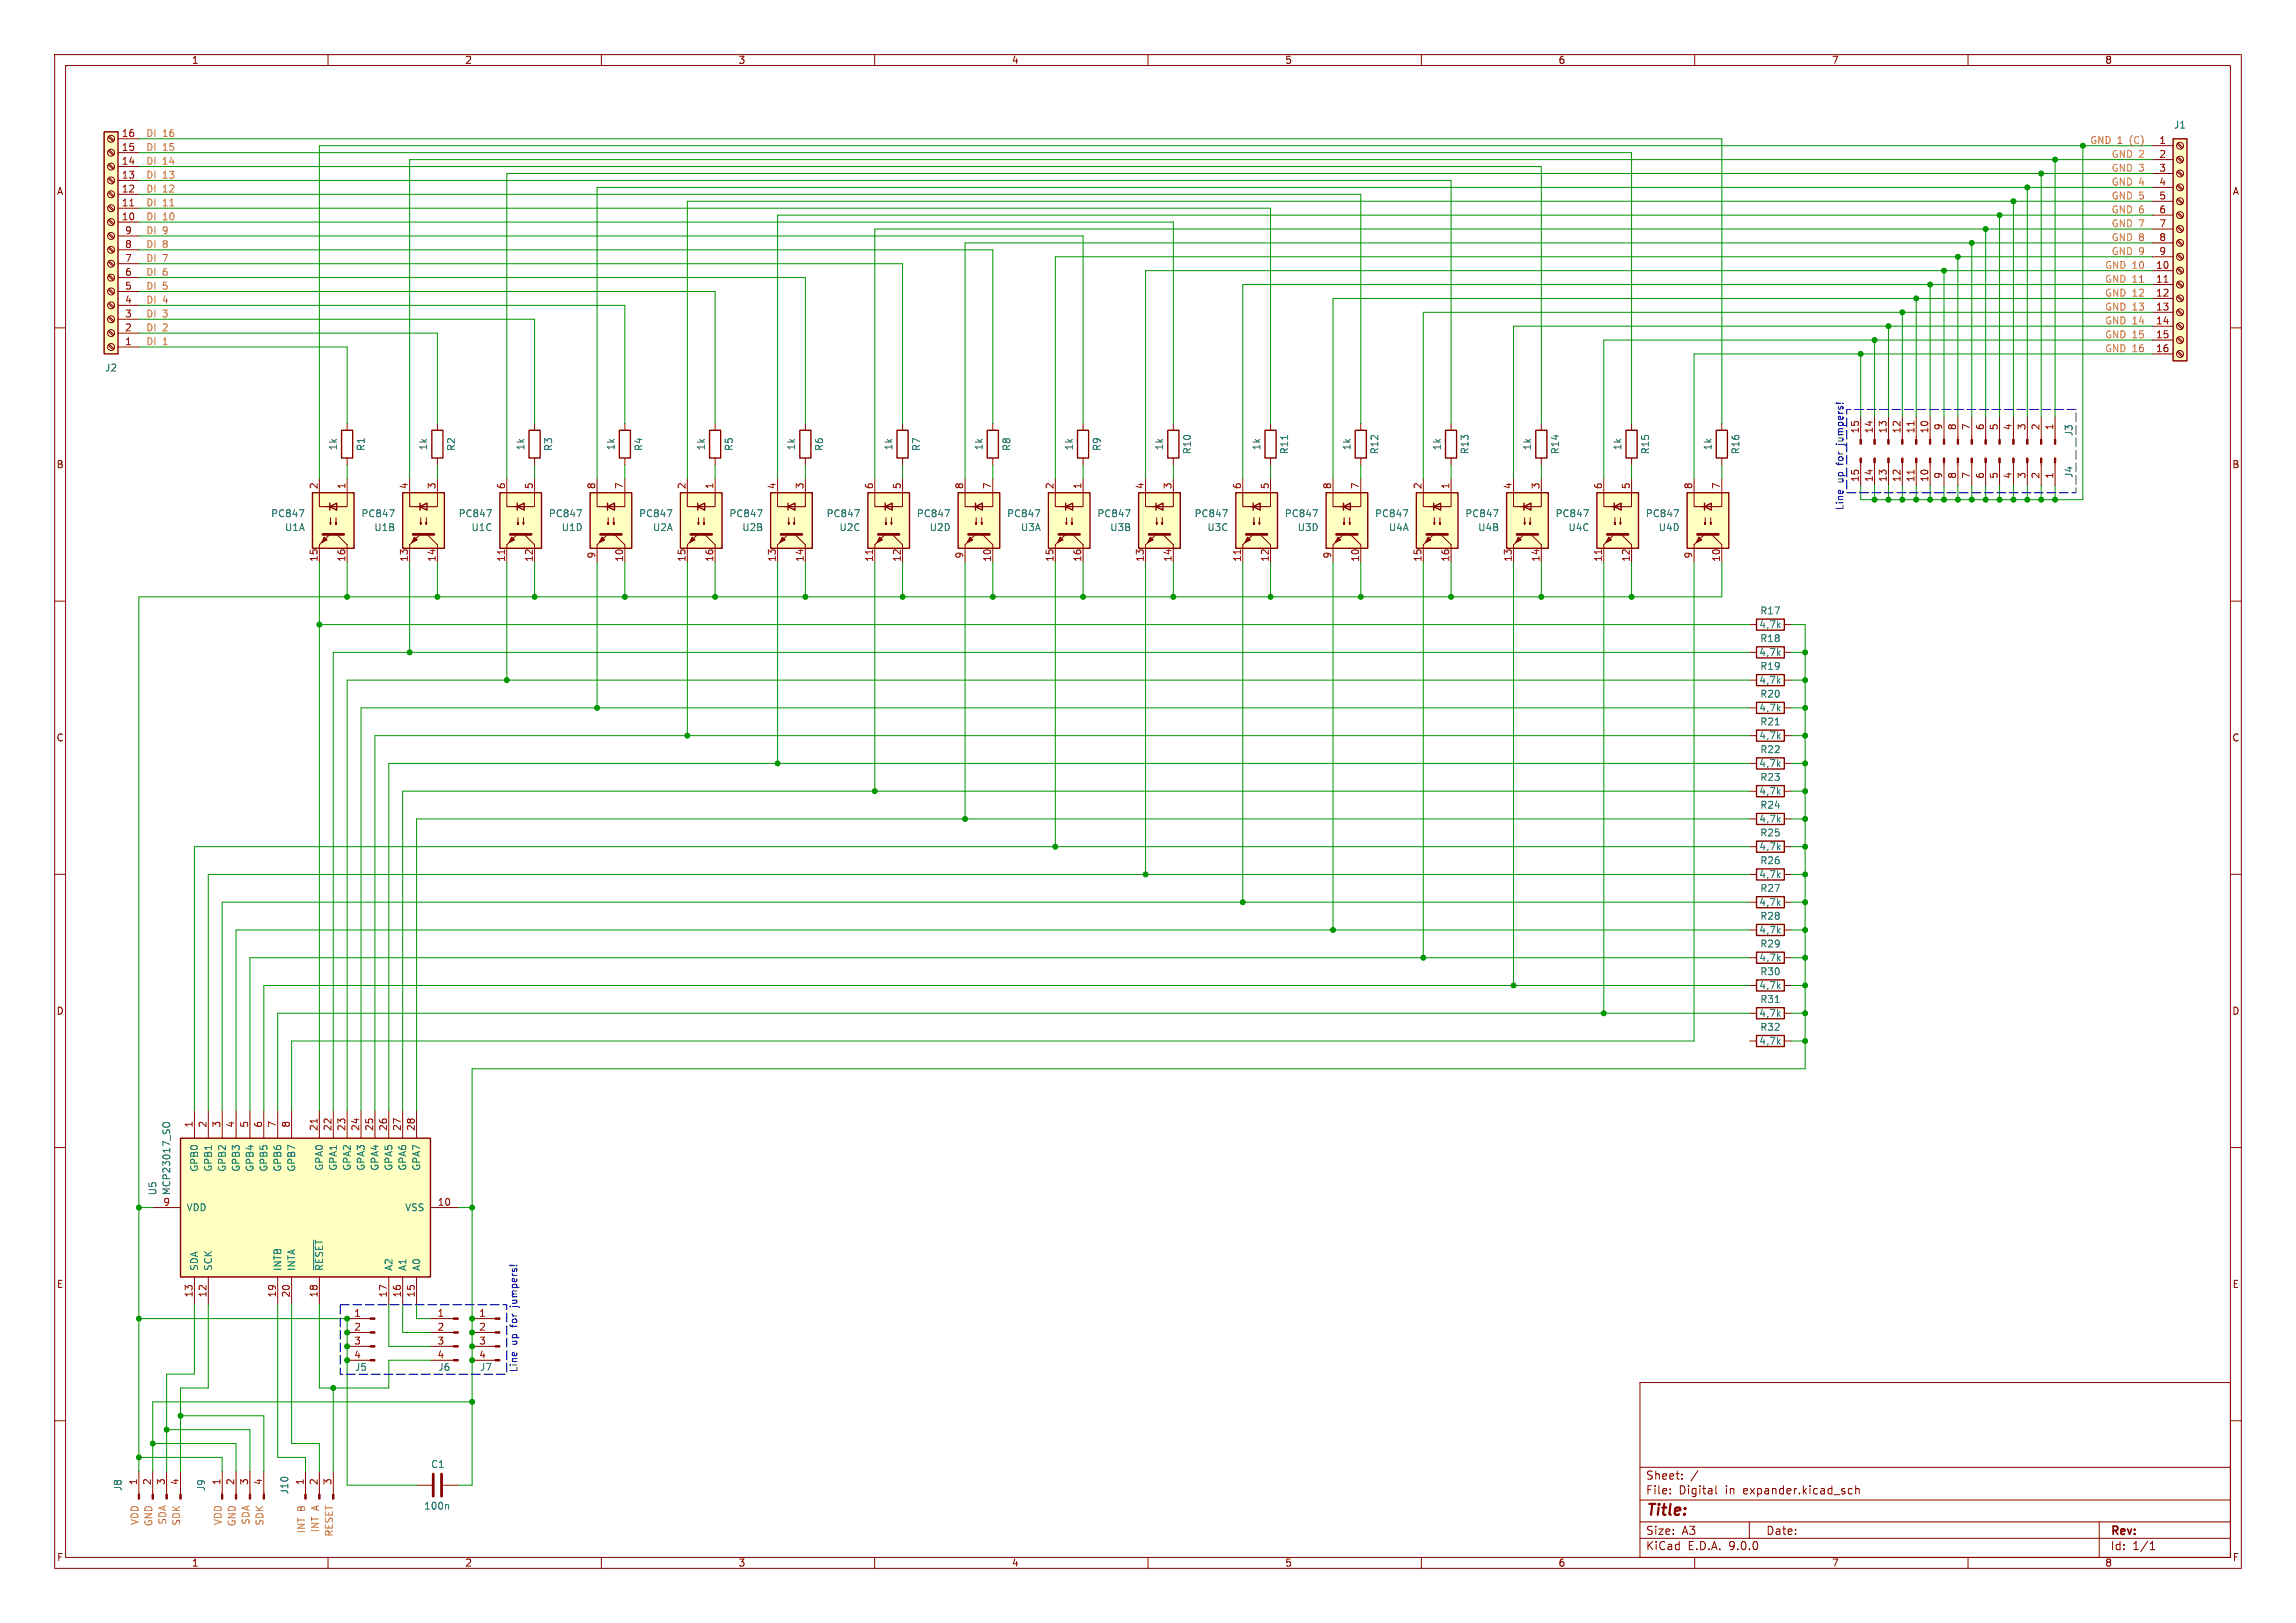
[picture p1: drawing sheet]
<svg xmlns="http://www.w3.org/2000/svg" width="420mm" height="297mm" viewBox="0 0 420 297" stroke-linecap="round" stroke-linejoin="round" font-family="sans-serif">
<defs><g id="words">
<text font-size="2.8" fill="#840000" x="301" y="277.9">Title:</text>
<g font-size="2.1" fill="#840000">
<text x="301" y="273.7">File:</text>
<text x="301" y="271">Sheet:</text>
<text x="307.1" y="273.7">Digital</text>
<text x="315.7" y="273.7">in</text>
<text x="319" y="273.7">expander.kicad_sch</text>
<text x="301" y="281.1">Size:</text>
<text x="307.6" y="281.1">A3</text>
<text x="323" y="281.1">Date:</text>
<text x="386" y="281.3">Rev:</text>
<text x="301" y="283.9">KiCad</text>
<text x="308.7" y="283.9">E.D.A.</text>
<text x="316.3" y="283.9">9.0.0</text>
<text x="386" y="283.9">Id:</text>
<text x="390.1" y="283.9">1/1</text>
</g>
<g font-size="1.8" fill="#840000">
<text x="35" y="11.9">1</text>
<text x="85" y="11.9">2</text>
<text x="135" y="11.9">3</text>
<text x="185" y="11.9">4</text>
<text x="235" y="11.9">5</text>
<text x="285" y="11.9">6</text>
<text x="335" y="11.9">7</text>
<text x="385" y="11.9">8</text>
<text x="10.3" y="35.9">A</text>
<text x="408.3" y="35.9">A</text>
<text x="10.3" y="85.9">B</text>
<text x="408.2" y="85.9">B</text>
<text x="10.3" y="135.9">C</text>
<text x="408.2" y="135.9">C</text>
<text x="10.3" y="185.9">D</text>
<text x="408.2" y="185.9">D</text>
<text x="10.3" y="235.9">E</text>
<text x="408.3" y="235.9">E</text>
<text x="10.3" y="285.9">F</text>
<text x="35" y="286.9">1</text>
<text x="85" y="286.9">2</text>
<text x="135" y="286.9">3</text>
<text x="185" y="286.9">4</text>
<text x="235" y="286.9">5</text>
<text x="285" y="286.9">6</text>
<text x="335" y="286.9">7</text>
<text x="385" y="286.9">8</text>
<text x="408.3" y="285.9">F</text>
</g>
<g font-size="1.8" fill="#006464">
<text x="397.6" y="23.7">J1</text>
<text x="19.1" y="68.2">J2</text>
<text x="61.8" y="82.5" transform="rotate(-90 61.8 82.5)">1k</text>
<text x="66.9" y="82.6" transform="rotate(-90 66.9 82.6)">R1</text>
<text x="78.3" y="82.5" transform="rotate(-90 78.3 82.5)">1k</text>
<text x="83.4" y="82.6" transform="rotate(-90 83.4 82.6)">R2</text>
<text x="96.1" y="82.5" transform="rotate(-90 96.1 82.5)">1k</text>
<text x="101.2" y="82.6" transform="rotate(-90 101.2 82.6)">R3</text>
<text x="112.6" y="82.5" transform="rotate(-90 112.6 82.5)">1k</text>
<text x="117.7" y="82.6" transform="rotate(-90 117.7 82.6)">R4</text>
<text x="129.1" y="82.5" transform="rotate(-90 129.1 82.5)">1k</text>
<text x="134.2" y="82.6" transform="rotate(-90 134.2 82.6)">R5</text>
<text x="145.6" y="82.5" transform="rotate(-90 145.6 82.5)">1k</text>
<text x="150.7" y="82.6" transform="rotate(-90 150.7 82.6)">R6</text>
<text x="163.4" y="82.5" transform="rotate(-90 163.4 82.5)">1k</text>
<text x="168.5" y="82.6" transform="rotate(-90 168.5 82.6)">R7</text>
<text x="179.9" y="82.5" transform="rotate(-90 179.9 82.5)">1k</text>
<text x="185" y="82.6" transform="rotate(-90 185 82.6)">R8</text>
<text x="196.4" y="82.5" transform="rotate(-90 196.4 82.5)">1k</text>
<text x="201.5" y="82.6" transform="rotate(-90 201.5 82.6)">R9</text>
<text x="213" y="82.5" transform="rotate(-90 213 82.5)">1k</text>
<text x="218" y="83.2" transform="rotate(-90 218 83.2)">R10</text>
<text x="230.7" y="82.5" transform="rotate(-90 230.7 82.5)">1k</text>
<text x="235.8" y="83.2" transform="rotate(-90 235.8 83.2)">R11</text>
<text x="247.2" y="82.5" transform="rotate(-90 247.2 82.5)">1k</text>
<text x="252.3" y="83.2" transform="rotate(-90 252.3 83.2)">R12</text>
<text x="263.8" y="82.5" transform="rotate(-90 263.8 82.5)">1k</text>
<text x="268.8" y="83.2" transform="rotate(-90 268.8 83.2)">R13</text>
<text x="280.3" y="82.5" transform="rotate(-90 280.3 82.5)">1k</text>
<text x="285.3" y="83.2" transform="rotate(-90 285.3 83.2)">R14</text>
<text x="296.8" y="82.5" transform="rotate(-90 296.8 82.5)">1k</text>
<text x="301.9" y="83.2" transform="rotate(-90 301.9 83.2)">R15</text>
<text x="313.3" y="82.5" transform="rotate(-90 313.3 82.5)">1k</text>
<text x="318.4" y="83.2" transform="rotate(-90 318.4 83.2)">R16</text>
<text x="379.3" y="79.9" transform="rotate(-90 379.3 79.9)">J3</text>
<text x="379.3" y="87.6" transform="rotate(-90 379.3 87.6)">J4</text>
<text x="49.5" y="94.8">PC847</text>
<text x="66" y="94.8">PC847</text>
<text x="83.8" y="94.8">PC847</text>
<text x="100.3" y="94.8">PC847</text>
<text x="116.8" y="94.8">PC847</text>
<text x="133.3" y="94.8">PC847</text>
<text x="151.1" y="94.8">PC847</text>
<text x="167.6" y="94.8">PC847</text>
<text x="184.1" y="94.8">PC847</text>
<text x="200.6" y="94.8">PC847</text>
<text x="218.4" y="94.8">PC847</text>
<text x="234.9" y="94.8">PC847</text>
<text x="251.4" y="94.8">PC847</text>
<text x="267.9" y="94.8">PC847</text>
<text x="284.4" y="94.8">PC847</text>
<text x="301" y="94.8">PC847</text>
<text x="52" y="97.4">U1A</text>
<text x="68.4" y="97.4">U1B</text>
<text x="86.1" y="97.4">U1C</text>
<text x="102.7" y="97.4">U1D</text>
<text x="119.3" y="97.4">U2A</text>
<text x="135.7" y="97.4">U2B</text>
<text x="153.5" y="97.4">U2C</text>
<text x="170" y="97.4">U2D</text>
<text x="186.7" y="97.4">U3A</text>
<text x="203" y="97.4">U3B</text>
<text x="220.8" y="97.4">U3C</text>
<text x="237.3" y="97.4">U3D</text>
<text x="254" y="97.4">U4A</text>
<text x="270.3" y="97.4">U4B</text>
<text x="286.8" y="97.4">U4C</text>
<text x="303.3" y="97.4">U4D</text>
<text x="321.9" y="112.6">R17</text>
<text x="321.7" y="115.2">4,7k</text>
<text x="321.9" y="117.7">R18</text>
<text x="321.7" y="125.3">4,7k</text>
<text x="321.7" y="120.2">4,7k</text>
<text x="321.9" y="122.8">R19</text>
<text x="321.7" y="130.4">4,7k</text>
<text x="321.9" y="127.9">R20</text>
<text x="321.7" y="135.5">4,7k</text>
<text x="321.9" y="132.9">R21</text>
<text x="321.7" y="140.6">4,7k</text>
<text x="321.9" y="138">R22</text>
<text x="321.9" y="143.1">R23</text>
<text x="321.7" y="145.6">4,7k</text>
<text x="321.9" y="148.2">R24</text>
<text x="321.7" y="155.8">4,7k</text>
<text x="321.7" y="150.7">4,7k</text>
<text x="321.9" y="153.3">R25</text>
<text x="321.7" y="160.9">4,7k</text>
<text x="321.9" y="158.3">R26</text>
<text x="321.7" y="166">4,7k</text>
<text x="321.9" y="163.4">R27</text>
<text x="321.7" y="171">4,7k</text>
<text x="321.9" y="168.5">R28</text>
<text x="321.9" y="173.6">R29</text>
<text x="321.7" y="176.1">4,7k</text>
<text x="321.9" y="178.7">R30</text>
<text x="321.7" y="181.2">4,7k</text>
<text x="321.9" y="183.7">R31</text>
<text x="321.7" y="191.4">4,7k</text>
<text x="321.7" y="186.3">4,7k</text>
<text x="321.9" y="188.8">R32</text>
<text x="36.4" y="214.5" transform="rotate(-90 36.4 214.5)">GPB0</text>
<text x="39" y="214.5" transform="rotate(-90 39 214.5)">GPB1</text>
<text x="41.5" y="214.5" transform="rotate(-90 41.5 214.5)">GPB2</text>
<text x="44" y="214.5" transform="rotate(-90 44 214.5)">GPB3</text>
<text x="46.6" y="214.5" transform="rotate(-90 46.6 214.5)">GPB4</text>
<text x="49.1" y="214.5" transform="rotate(-90 49.1 214.5)">GPB5</text>
<text x="51.7" y="214.5" transform="rotate(-90 51.7 214.5)">GPB6</text>
<text x="54.2" y="214.5" transform="rotate(-90 54.2 214.5)">GPB7</text>
<text x="59.3" y="214.3" transform="rotate(-90 59.3 214.3)">GPA0</text>
<text x="61.8" y="214.3" transform="rotate(-90 61.8 214.3)">GPA1</text>
<text x="64.4" y="214.3" transform="rotate(-90 64.4 214.3)">GPA2</text>
<text x="66.9" y="214.3" transform="rotate(-90 66.9 214.3)">GPA3</text>
<text x="69.4" y="214.3" transform="rotate(-90 69.4 214.3)">GPA4</text>
<text x="72" y="214.3" transform="rotate(-90 72 214.3)">GPA5</text>
<text x="74.5" y="214.3" transform="rotate(-90 74.5 214.3)">GPA6</text>
<text x="77.1" y="214.3" transform="rotate(-90 77.1 214.3)">GPA7</text>
<text x="28.8" y="218.8" transform="rotate(-90 28.8 218.8)">U5</text>
<text x="31.3" y="218.8" transform="rotate(-90 31.3 218.8)">MCP23017_SO</text>
<text x="34" y="221.8">VDD</text>
<text x="74" y="221.8">VSS</text>
<text x="36.4" y="232.7" transform="rotate(-90 36.4 232.7)">SDA</text>
<text x="39" y="232.7" transform="rotate(-90 39 232.7)">SCK</text>
<text x="51.7" y="232.7" transform="rotate(-90 51.7 232.7)">INTB</text>
<text x="54.2" y="232.7" transform="rotate(-90 54.2 232.7)">INTA</text>
<text x="59.3" y="232.7" transform="rotate(-90 59.3 232.7)">~{RESET}</text>
<text x="72" y="232.7" transform="rotate(-90 72 232.7)">A2</text>
<text x="74.5" y="232.7" transform="rotate(-90 74.5 232.7)">A1</text>
<text x="77.1" y="232.7" transform="rotate(-90 77.1 232.7)">A0</text>
<text x="64.8" y="251.1">J5</text>
<text x="80.1" y="251.1">J6</text>
<text x="87.7" y="251.1">J7</text>
<text x="78.7" y="268.8">C1</text>
<text x="22.5" y="273" transform="rotate(-90 22.5 273)">J8</text>
<text x="37.7" y="273" transform="rotate(-90 37.7 273)">J9</text>
<text x="52.9" y="273.6" transform="rotate(-90 52.9 273.6)">J10</text>
<text x="77.5" y="276.5">100n</text>
</g>
<g font-size="1.8" fill="#a90000">
<text x="22.2" y="27.7">15</text>
<text x="22.2" y="25.1">16</text>
<text x="394.9" y="26.4">1</text>
<text x="394.9" y="29">2</text>
<text x="22.2" y="35.3">12</text>
<text x="22.2" y="32.8">13</text>
<text x="22.2" y="30.2">14</text>
<text x="394.9" y="31.5">3</text>
<text x="394.9" y="34">4</text>
<text x="22.2" y="40.4">10</text>
<text x="22.2" y="37.8">11</text>
<text x="394.9" y="36.6">5</text>
<text x="394.9" y="39.1">6</text>
<text x="394.9" y="41.7">7</text>
<text x="22.8" y="45.5">8</text>
<text x="22.8" y="42.9">9</text>
<text x="394.9" y="44.2">8</text>
<text x="394.9" y="46.7">9</text>
<text x="22.8" y="53.1">5</text>
<text x="22.8" y="50.5">6</text>
<text x="22.8" y="48">7</text>
<text x="394.3" y="49.3">10</text>
<text x="394.3" y="51.8">11</text>
<text x="22.8" y="58.2">3</text>
<text x="22.8" y="55.6">4</text>
<text x="394.3" y="54.4">12</text>
<text x="394.3" y="56.9">13</text>
<text x="394.3" y="59.4">14</text>
<text x="22.8" y="63.2">1</text>
<text x="22.8" y="60.7">2</text>
<text x="394.3" y="62">15</text>
<text x="394.3" y="64.5">16</text>
<text x="340.1" y="79.4" transform="rotate(-90 340.1 79.4)">15</text>
<text x="342.6" y="79.4" transform="rotate(-90 342.6 79.4)">14</text>
<text x="345.2" y="79.4" transform="rotate(-90 345.2 79.4)">13</text>
<text x="347.7" y="79.4" transform="rotate(-90 347.7 79.4)">12</text>
<text x="350.3" y="79.4" transform="rotate(-90 350.3 79.4)">11</text>
<text x="352.8" y="79.4" transform="rotate(-90 352.8 79.4)">10</text>
<text x="355.3" y="78.8" transform="rotate(-90 355.3 78.8)">9</text>
<text x="357.9" y="78.8" transform="rotate(-90 357.9 78.8)">8</text>
<text x="360.4" y="78.8" transform="rotate(-90 360.4 78.8)">7</text>
<text x="363" y="78.8" transform="rotate(-90 363 78.8)">6</text>
<text x="365.5" y="78.8" transform="rotate(-90 365.5 78.8)">5</text>
<text x="368" y="78.8" transform="rotate(-90 368 78.8)">4</text>
<text x="370.6" y="78.8" transform="rotate(-90 370.6 78.8)">3</text>
<text x="373.1" y="78.8" transform="rotate(-90 373.1 78.8)">2</text>
<text x="375.7" y="78.8" transform="rotate(-90 375.7 78.8)">1</text>
<text x="58.2" y="89.6" transform="rotate(-90 58.2 89.6)">2</text>
<text x="63.2" y="89.6" transform="rotate(-90 63.2 89.6)">1</text>
<text x="74.7" y="89.6" transform="rotate(-90 74.7 89.6)">4</text>
<text x="79.8" y="89.6" transform="rotate(-90 79.8 89.6)">3</text>
<text x="92.5" y="89.6" transform="rotate(-90 92.5 89.6)">6</text>
<text x="97.5" y="89.6" transform="rotate(-90 97.5 89.6)">5</text>
<text x="109" y="89.6" transform="rotate(-90 109 89.6)">8</text>
<text x="114" y="89.6" transform="rotate(-90 114 89.6)">7</text>
<text x="125.5" y="89.6" transform="rotate(-90 125.5 89.6)">2</text>
<text x="130.6" y="89.6" transform="rotate(-90 130.6 89.6)">1</text>
<text x="142" y="89.6" transform="rotate(-90 142 89.6)">4</text>
<text x="147.1" y="89.6" transform="rotate(-90 147.1 89.6)">3</text>
<text x="159.8" y="89.6" transform="rotate(-90 159.8 89.6)">6</text>
<text x="164.8" y="89.6" transform="rotate(-90 164.8 89.6)">5</text>
<text x="176.3" y="89.6" transform="rotate(-90 176.3 89.6)">8</text>
<text x="181.4" y="89.6" transform="rotate(-90 181.4 89.6)">7</text>
<text x="192.8" y="89.6" transform="rotate(-90 192.8 89.6)">2</text>
<text x="197.9" y="89.6" transform="rotate(-90 197.9 89.6)">1</text>
<text x="209.3" y="89.6" transform="rotate(-90 209.3 89.6)">4</text>
<text x="214.4" y="89.6" transform="rotate(-90 214.4 89.6)">3</text>
<text x="227.1" y="89.6" transform="rotate(-90 227.1 89.6)">6</text>
<text x="232.2" y="89.6" transform="rotate(-90 232.2 89.6)">5</text>
<text x="243.6" y="89.6" transform="rotate(-90 243.6 89.6)">8</text>
<text x="248.7" y="89.6" transform="rotate(-90 248.7 89.6)">7</text>
<text x="260.1" y="89.6" transform="rotate(-90 260.1 89.6)">2</text>
<text x="265.2" y="89.6" transform="rotate(-90 265.2 89.6)">1</text>
<text x="276.6" y="89.6" transform="rotate(-90 276.6 89.6)">4</text>
<text x="281.7" y="89.6" transform="rotate(-90 281.7 89.6)">3</text>
<text x="293.1" y="89.6" transform="rotate(-90 293.1 89.6)">6</text>
<text x="298.2" y="89.6" transform="rotate(-90 298.2 89.6)">5</text>
<text x="309.6" y="89.6" transform="rotate(-90 309.6 89.6)">8</text>
<text x="314.7" y="89.6" transform="rotate(-90 314.7 89.6)">7</text>
<text x="340.1" y="88.3" transform="rotate(-90 340.1 88.3)">15</text>
<text x="342.6" y="88.3" transform="rotate(-90 342.6 88.3)">14</text>
<text x="345.2" y="88.3" transform="rotate(-90 345.2 88.3)">13</text>
<text x="347.7" y="88.3" transform="rotate(-90 347.7 88.3)">12</text>
<text x="350.3" y="88.3" transform="rotate(-90 350.3 88.3)">11</text>
<text x="352.8" y="88.3" transform="rotate(-90 352.8 88.3)">10</text>
<text x="355.3" y="87.7" transform="rotate(-90 355.3 87.7)">9</text>
<text x="357.9" y="87.7" transform="rotate(-90 357.9 87.7)">8</text>
<text x="360.4" y="87.7" transform="rotate(-90 360.4 87.7)">7</text>
<text x="363" y="87.7" transform="rotate(-90 363 87.7)">6</text>
<text x="365.5" y="87.7" transform="rotate(-90 365.5 87.7)">5</text>
<text x="368" y="87.7" transform="rotate(-90 368 87.7)">4</text>
<text x="370.6" y="87.7" transform="rotate(-90 370.6 87.7)">3</text>
<text x="373.1" y="87.7" transform="rotate(-90 373.1 87.7)">2</text>
<text x="375.7" y="87.7" transform="rotate(-90 375.7 87.7)">1</text>
<text x="58.2" y="102.9" transform="rotate(-90 58.2 102.9)">15</text>
<text x="63.2" y="102.9" transform="rotate(-90 63.2 102.9)">16</text>
<text x="74.7" y="102.9" transform="rotate(-90 74.7 102.9)">13</text>
<text x="79.8" y="102.9" transform="rotate(-90 79.8 102.9)">14</text>
<text x="92.5" y="102.9" transform="rotate(-90 92.5 102.9)">11</text>
<text x="97.5" y="102.9" transform="rotate(-90 97.5 102.9)">12</text>
<text x="109" y="102.3" transform="rotate(-90 109 102.3)">9</text>
<text x="114" y="102.9" transform="rotate(-90 114 102.9)">10</text>
<text x="125.5" y="102.9" transform="rotate(-90 125.5 102.9)">15</text>
<text x="130.6" y="102.9" transform="rotate(-90 130.6 102.9)">16</text>
<text x="142" y="102.9" transform="rotate(-90 142 102.9)">13</text>
<text x="147.1" y="102.9" transform="rotate(-90 147.1 102.9)">14</text>
<text x="159.8" y="102.9" transform="rotate(-90 159.8 102.9)">11</text>
<text x="164.8" y="102.9" transform="rotate(-90 164.8 102.9)">12</text>
<text x="176.3" y="102.3" transform="rotate(-90 176.3 102.3)">9</text>
<text x="181.4" y="102.9" transform="rotate(-90 181.4 102.9)">10</text>
<text x="192.8" y="102.9" transform="rotate(-90 192.8 102.9)">15</text>
<text x="197.9" y="102.9" transform="rotate(-90 197.9 102.9)">16</text>
<text x="209.3" y="102.9" transform="rotate(-90 209.3 102.9)">13</text>
<text x="214.4" y="102.9" transform="rotate(-90 214.4 102.9)">14</text>
<text x="227.1" y="102.9" transform="rotate(-90 227.1 102.9)">11</text>
<text x="232.2" y="102.9" transform="rotate(-90 232.2 102.9)">12</text>
<text x="243.6" y="102.3" transform="rotate(-90 243.6 102.3)">9</text>
<text x="248.7" y="102.9" transform="rotate(-90 248.7 102.9)">10</text>
<text x="260.1" y="102.9" transform="rotate(-90 260.1 102.9)">15</text>
<text x="265.2" y="102.9" transform="rotate(-90 265.2 102.9)">16</text>
<text x="276.6" y="102.9" transform="rotate(-90 276.6 102.9)">13</text>
<text x="281.7" y="102.9" transform="rotate(-90 281.7 102.9)">14</text>
<text x="293.1" y="102.9" transform="rotate(-90 293.1 102.9)">11</text>
<text x="298.2" y="102.9" transform="rotate(-90 298.2 102.9)">12</text>
<text x="309.6" y="102.3" transform="rotate(-90 309.6 102.3)">9</text>
<text x="314.7" y="102.9" transform="rotate(-90 314.7 102.9)">10</text>
<text x="35.3" y="206.4" transform="rotate(-90 35.3 206.4)">1</text>
<text x="37.8" y="206.4" transform="rotate(-90 37.8 206.4)">2</text>
<text x="40.4" y="206.4" transform="rotate(-90 40.4 206.4)">3</text>
<text x="42.9" y="206.4" transform="rotate(-90 42.9 206.4)">4</text>
<text x="45.5" y="206.4" transform="rotate(-90 45.5 206.4)">5</text>
<text x="48" y="206.4" transform="rotate(-90 48 206.4)">6</text>
<text x="50.5" y="206.4" transform="rotate(-90 50.5 206.4)">7</text>
<text x="53.1" y="206.4" transform="rotate(-90 53.1 206.4)">8</text>
<text x="58.2" y="207.1" transform="rotate(-90 58.2 207.1)">21</text>
<text x="60.7" y="207.1" transform="rotate(-90 60.7 207.1)">22</text>
<text x="63.2" y="207.1" transform="rotate(-90 63.2 207.1)">23</text>
<text x="65.8" y="207.1" transform="rotate(-90 65.8 207.1)">24</text>
<text x="68.3" y="207.1" transform="rotate(-90 68.3 207.1)">25</text>
<text x="70.9" y="207.1" transform="rotate(-90 70.9 207.1)">26</text>
<text x="73.4" y="207.1" transform="rotate(-90 73.4 207.1)">27</text>
<text x="75.9" y="207.1" transform="rotate(-90 75.9 207.1)">28</text>
<text x="29.8" y="220.7">9</text>
<text x="80" y="220.7">10</text>
<text x="35.3" y="237.5" transform="rotate(-90 35.3 237.5)">13</text>
<text x="37.8" y="237.5" transform="rotate(-90 37.8 237.5)">12</text>
<text x="50.5" y="237.5" transform="rotate(-90 50.5 237.5)">19</text>
<text x="53.1" y="237.5" transform="rotate(-90 53.1 237.5)">20</text>
<text x="58.2" y="237.5" transform="rotate(-90 58.2 237.5)">18</text>
<text x="70.9" y="237.5" transform="rotate(-90 70.9 237.5)">17</text>
<text x="73.4" y="237.5" transform="rotate(-90 73.4 237.5)">16</text>
<text x="75.9" y="237.5" transform="rotate(-90 75.9 237.5)">15</text>
<text x="64.7" y="241">1</text>
<text x="64.7" y="243.6">2</text>
<text x="79.9" y="241">1</text>
<text x="79.9" y="243.6">2</text>
<text x="87.6" y="241">1</text>
<text x="87.6" y="243.6">2</text>
<text x="64.7" y="246.1">3</text>
<text x="64.7" y="248.7">4</text>
<text x="79.9" y="246.1">3</text>
<text x="79.9" y="248.7">4</text>
<text x="87.6" y="246.1">3</text>
<text x="87.6" y="248.7">4</text>
<text x="25.1" y="271.9" transform="rotate(-90 25.1 271.9)">1</text>
<text x="27.7" y="271.9" transform="rotate(-90 27.7 271.9)">2</text>
<text x="30.2" y="271.9" transform="rotate(-90 30.2 271.9)">3</text>
<text x="32.8" y="271.9" transform="rotate(-90 32.8 271.9)">4</text>
<text x="40.4" y="271.9" transform="rotate(-90 40.4 271.9)">1</text>
<text x="42.9" y="271.9" transform="rotate(-90 42.9 271.9)">2</text>
<text x="45.5" y="271.9" transform="rotate(-90 45.5 271.9)">3</text>
<text x="48" y="271.9" transform="rotate(-90 48 271.9)">4</text>
<text x="55.6" y="271.9" transform="rotate(-90 55.6 271.9)">1</text>
<text x="58.2" y="271.9" transform="rotate(-90 58.2 271.9)">2</text>
<text x="60.7" y="271.9" transform="rotate(-90 60.7 271.9)">3</text>
</g>
<g font-size="1.8" fill="#dd8500">
<text x="26.7" y="27.7">DI</text>
<text x="26.7" y="25.2">DI</text>
<text x="29.7" y="27.7">15</text>
<text x="29.7" y="25.2">16</text>
<text x="382.2" y="26.4">GND 1</text>
<text x="386.2" y="29">GND 2</text>
<text x="389.7" y="26.4">(C)</text>
<text x="26.7" y="35.3">DI</text>
<text x="26.7" y="30.2">DI</text>
<text x="26.7" y="32.8">DI</text>
<text x="29.7" y="35.3">12</text>
<text x="29.7" y="30.2">14</text>
<text x="29.7" y="32.8">13</text>
<text x="386.2" y="31.5">GND 3</text>
<text x="386.2" y="34">GND 4</text>
<text x="26.7" y="40.4">DI</text>
<text x="26.7" y="37.9">DI</text>
<text x="29.7" y="40.4">10</text>
<text x="29.7" y="37.9">11</text>
<text x="386.2" y="39.1">GND 6</text>
<text x="386.2" y="41.7">GND 7</text>
<text x="386.2" y="36.6">GND 5</text>
<text x="26.7" y="45.5">DI</text>
<text x="26.7" y="42.9">DI</text>
<text x="29.7" y="45.5">8</text>
<text x="29.7" y="42.9">9</text>
<text x="386.2" y="44.2">GND 8</text>
<text x="386.2" y="46.7">GND 9</text>
<text x="26.7" y="53.1">DI</text>
<text x="26.7" y="50.6">DI</text>
<text x="26.7" y="48">DI</text>
<text x="29.7" y="53.1">5</text>
<text x="29.7" y="50.6">6</text>
<text x="29.7" y="48">7</text>
<text x="385" y="49.3">GND 10</text>
<text x="385" y="51.8">GND 11</text>
<text x="26.7" y="55.6">DI</text>
<text x="26.7" y="58.2">DI</text>
<text x="29.7" y="55.6">4</text>
<text x="29.7" y="58.2">3</text>
<text x="385" y="56.9">GND 13</text>
<text x="385" y="59.4">GND 14</text>
<text x="385" y="54.4">GND 12</text>
<text x="26.7" y="60.7">DI</text>
<text x="26.7" y="63.3">DI</text>
<text x="29.7" y="60.7">2</text>
<text x="29.7" y="63.3">1</text>
<text x="385" y="64.5">GND 16</text>
<text x="385" y="62">GND 15</text>
<text x="25.4" y="279.2" transform="rotate(-90 25.4 279.2)">VDD</text>
<text x="27.9" y="279.4" transform="rotate(-90 27.9 279.4)">GND</text>
<text x="30.5" y="279.1" transform="rotate(-90 30.5 279.1)">SDA</text>
<text x="33" y="279.3" transform="rotate(-90 33 279.3)">SDK</text>
<text x="40.6" y="279.2" transform="rotate(-90 40.6 279.2)">VDD</text>
<text x="43.2" y="279.4" transform="rotate(-90 43.2 279.4)">GND</text>
<text x="45.7" y="279.1" transform="rotate(-90 45.7 279.1)">SDA</text>
<text x="48.3" y="279.3" transform="rotate(-90 48.3 279.3)">SDK</text>
<text x="55.9" y="280.7" transform="rotate(-90 55.9 280.7)">INT B</text>
<text x="58.4" y="280.5" transform="rotate(-90 58.4 280.5)">INT A</text>
<text x="61" y="281.3" transform="rotate(-90 61 281.3)">RESET</text>
</g>
<g font-size="1.8" fill="#0000c2">
<text x="337.4" y="81.1" transform="rotate(-90 337.4 81.1)">jumpers!</text>
<text x="337.4" y="88.4" transform="rotate(-90 337.4 88.4)">up</text>
<text x="337.4" y="84.9" transform="rotate(-90 337.4 84.9)">for</text>
<text x="337.4" y="93.4" transform="rotate(-90 337.4 93.4)">Line</text>
<text x="94.8" y="238.9" transform="rotate(-90 94.8 238.9)">jumpers!</text>
<text x="94.8" y="242.7" transform="rotate(-90 94.8 242.7)">for</text>
<text x="94.8" y="251.2" transform="rotate(-90 94.8 251.2)">Line</text>
<text x="94.8" y="246.2" transform="rotate(-90 94.8 246.2)">up</text>
</g>
</g></defs>
<g fill="none" stroke="#840000" stroke-width=".18">
<path d="M10 10h400v277h-400zM12 12h396v273h-396zM60 10v2M110 10v2M160 10v2M210 10v2M260 10v2M310 10v2M360 10v2M10 60h2M165.1 77.5v1.2M181.6 77.5v1.2"/>
<path d="M232.4 77.5v1.2M408 60h2M165.1 83.8v1.3M181.6 83.8v1.3M232.4 83.8v1.3M10 110h2M408 110h2M10 160h2M408 160h2M10 210h2M408 210h2M300 253h108v32h-108z"/>
<path d="M10 260h2M25.4 269.2v4.3M27.9 269.2v4.3M30.5 269.2v4.3M33 269.2v4.3M300 278.5h108M300 274.5h108M300 268.5h108M305.5 273.2v.2M305.5 272.5v.1M307.7 270.5v.2M307.7 269.8v.1"/>
<path d="M310.6 269.1l-1.3 1.9M313.9 271.9v1.3l.2 .2M320 278.5v3M338.2 273.2l.2 .2 .4-.1M338.8 272.5l-.4-.1-.2 .1M339.4 272.5l.3-.1 .3 .1 .1 .9M339.4 271.9v1.5M384 278.5v6.5M408 260h2M60 285v2M110 285v2M160 285v2"/>
<path d="M210 285v2M260 285v2M300 281.5h108M310 285v2M360 285v2M393.3 283.6h.9M393.3 282.5l.4-.4v1.5"/>
</g>
<path d="M164.1 78.7h2v5.1h-2zM180.6 78.7h2v5.1h-2zM231.4 78.7h2v5.1h-2z" fill="none" stroke="#840000" stroke-width=".25"/>
<path d="M235.5 79.7v.7" fill="none" stroke="#006464" stroke-width=".18"/>
<g fill="#840000" stroke="#840000" stroke-width=".18">
<path d="M25.3 273.5h.2v.8h-.2z"/>
<path d="M27.8 273.5h.3v.8h-.3z"/>
<path d="M30.4 273.5h.2v.8h-.2z"/>
<path d="M32.9 273.5h.2v.8h-.2z"/>
</g>
<path d="M175.3 90.2h7.6v10.1h-7.6z" fill="#ffffc2"/>
<path d="M146.3 78.7h2v5.1h-2zM175.3 90.2h7.6v10.1h-7.6zM178.4 92.7l1.3-.6v1.2zM178.4 92.1v1.2M321.3 153.9h5.1v2.1h-5.1zM321.3 159h5.1v2h-5.1zM321.3 164.1h5.1v2h-5.1z" fill="none" stroke="#840000" stroke-width=".25"/>
<g fill="none" stroke="#840000" stroke-width=".18">
<path d="M147.3 77.5v1.2M340.4 76.2v4.2M342.9 76.2v4.2M345.4 76.2v4.2M348 76.2v4.2M350.5 76.2v4.2M353.1 76.2v4.2M355.6 76.2v4.2M358.1 76.2v4.2M360.7 76.2v4.2M363.2 76.2v4.2M365.8 76.2v4.2"/>
<path d="M368.3 76.2v4.2M370.8 76.2v4.2M373.4 76.2v4.2M375.9 76.2v4.2M147.3 83.8v1.3M176.5 87.6v5.1h1.9M176.5 99.7v3.2M178.6 94.7v1.3l-.2-.4h.3l-.1 .4M179.6 94.7v1.3l-.1-.4h.2l-.1 .4M179.7 97.8l1.9 1.9v3.2M181.6 87.6v5.1h-3.8h1.9M340.4 84.7v4.2"/>
<path d="M342.9 84.7v4.2M345.4 84.7v4.2M348 84.7v4.2M350.5 84.7v4.2M353.1 84.7v4.2M355.6 84.7v4.2M358.1 84.7v4.2M360.7 84.7v4.2M363.2 84.7v4.2M365.8 84.7v4.2M368.3 84.7v4.2M370.8 84.7v4.2"/>
<path d="M373.4 84.7v4.2M375.9 84.7v4.2M320 154.9h1.3M326.4 154.9h1.3M320 165.1h1.3M320 160h1.3M326.4 165.1h1.3M326.4 160h1.3"/>
</g>
<path d="M177.2 97.8h3.8" fill="none" stroke="#840000" stroke-width=".51"/>
<g fill="#840000" stroke="#840000" stroke-width=".18">
<path d="M177.4 98.3l.5 .5-1 .5z"/>
<path d="M176.5 99.7l1.9-1.9z"/>
<path d="M375.8 83.8h.2v.9h-.2z"/>
<path d="M373.3 83.8h.2v.9h-.2z"/>
<path d="M370.7 83.8h.3v.9h-.3z"/>
<path d="M368.2 83.8h.2v.9h-.2z"/>
<path d="M365.6 83.8h.3v.9h-.3z"/>
<path d="M363.1 83.8h.2v.9h-.2z"/>
<path d="M360.6 83.8h.2v.9h-.2z"/>
<path d="M358 83.8h.3v.9h-.3z"/>
<path d="M355.5 83.8h.2v.9h-.2z"/>
<path d="M352.9 83.8h.3v.9h-.3z"/>
<path d="M350.4 83.8h.2v.9h-.2z"/>
<path d="M347.9 83.8h.2v.9h-.2z"/>
<path d="M345.3 83.8h.3v.9h-.3z"/>
<path d="M342.8 83.8h.2v.9h-.2z"/>
<path d="M340.2 83.8h.3v.9h-.3z"/>
<path d="M375.8 80.4h.2v.9h-.2z"/>
<path d="M373.3 80.4h.2v.9h-.2z"/>
<path d="M370.7 80.4h.3v.9h-.3z"/>
<path d="M368.2 80.4h.2v.9h-.2z"/>
<path d="M365.6 80.4h.3v.9h-.3z"/>
<path d="M363.1 80.4h.2v.9h-.2z"/>
<path d="M360.6 80.4h.2v.9h-.2z"/>
<path d="M358 80.4h.3v.9h-.3z"/>
<path d="M355.5 80.4h.2v.9h-.2z"/>
<path d="M352.9 80.4h.3v.9h-.3z"/>
<path d="M350.4 80.4h.2v.9h-.2z"/>
<path d="M347.9 80.4h.2v.9h-.2z"/>
<path d="M345.3 80.4h.3v.9h-.3z"/>
<path d="M342.8 80.4h.2v.9h-.2z"/>
<path d="M340.2 80.4h.3v.9h-.3z"/>
</g>
<path d="M172.9 93.3h.8l-.5 1.3" fill="none" stroke="#006464" stroke-width=".18"/>
<path d="M350.1 77.1v.8M350.1 86v.8" fill="none" stroke="#a90000" stroke-width=".18"/>
<path d="M107.9 90.2h7.7v10.1h-7.7z" fill="#ffffc2"/>
<path d="M107.9 90.2h7.7v10.1h-7.7zM111.1 92.7l1.3-.6v1.2zM111.1 92.1v1.2" fill="none" stroke="#840000" stroke-width=".25"/>
<path d="M109.2 87.6v5.1h1.9M109.2 99.7v3.2M111.3 94.7v1.3l-.2-.4h.3l-.1 .4M112.3 94.7v1.3l-.2-.4h.3l-.1 .4M112.4 97.8l1.9 1.9v3.2M114.3 87.6v5.1h-3.8h1.9" fill="none" stroke="#840000" stroke-width=".18"/>
<path d="M109.9 97.8h3.8" fill="none" stroke="#840000" stroke-width=".51"/>
<g fill="#840000" stroke="#840000" stroke-width=".18">
<path d="M110.1 98.3l.5 .5-1 .5z"/>
<path d="M109.2 99.7l1.9-1.9z"/>
</g>
<path d="M105.5 93.3h.9l-.6 1.3" fill="none" stroke="#006464" stroke-width=".18"/>
<path d="M259.1 90.2h7.6v10.1h-7.6z" fill="#ffffc2"/>
<path d="M259.1 90.2h7.6v10.1h-7.6zM262.3 92.7l1.2-.6v1.2zM262.3 92.1v1.2" fill="none" stroke="#840000" stroke-width=".25"/>
<path d="M260.3 87.6v5.1h2M260.3 99.7v3.2M262.4 94.7v1.3l-.1-.4h.2l-.1 .4M263.4 94.7v1.3l-.1-.4h.2l-.1 .4M263.5 97.8l1.9 1.9v3.2M265.4 87.6v5.1h-3.8h1.9" fill="none" stroke="#840000" stroke-width=".18"/>
<path d="M261 97.8h3.8" fill="none" stroke="#840000" stroke-width=".51"/>
<g fill="#840000" stroke="#840000" stroke-width=".18">
<path d="M261.2 98.3l.5 .5-1 .5z"/>
<path d="M260.3 99.7l2-1.9z"/>
</g>
<path d="M256.7 93.3h.8l-.5 1.3" fill="none" stroke="#006464" stroke-width=".18"/>
<path d="M158.7 90.2h7.7v10.1h-7.7z" fill="#ffffc2"/>
<path d="M297.4 78.7h2.1v5.1h-2.1zM158.7 90.2h7.7v10.1h-7.7zM161.9 92.7l1.3-.6v1.2zM161.9 92.1v1.2M321.3 169.2h5.1v2h-5.1zM321.3 174.2h5.1v2.1h-5.1zM321.3 179.3h5.1v2.1h-5.1zM321.3 189.5h5.1v2h-5.1z" fill="none" stroke="#840000" stroke-width=".25"/>
<g fill="none" stroke="#840000" stroke-width=".18">
<path d="M298.4 77.5v1.2M160 87.6v5.1h1.9M160 99.7v3.2M162.1 94.7v1.3l-.2-.4h.3l-.1 .4M163.1 94.7v1.3l-.2-.4h.3l-.1 .4M163.2 97.8l1.9 1.9v3.2M165.1 87.6v5.1h-3.8h1.9M298.4 83.8v1.3M320 170.2h1.3M320 175.3h1.3M326.4 170.2h1.3M326.4 175.3h1.3"/>
<path d="M320 180.3h1.3M320 190.5h1.3M326.4 180.3h1.3M326.4 190.5h1.3"/>
</g>
<path d="M160.7 97.8h3.8" fill="none" stroke="#840000" stroke-width=".51"/>
<g fill="#840000" stroke="#840000" stroke-width=".18">
<path d="M160.9 98.3l.5 .5-1 .5z"/>
<path d="M160 99.7l1.9-1.9z"/>
</g>
<path d="M159.6 100.6v.8" fill="none" stroke="#a90000" stroke-width=".18"/>
<path d="M156.3 93.3h.9l-.6 1.3" fill="none" stroke="#006464" stroke-width=".18"/>
<path d="M19 24.1h2.6v40.7h-2.6z" fill="#ffffc2"/>
<path d="M19 24.1h2.6v40.7h-2.6zM321.3 184.4h5.1v2h-5.1z" fill="none" stroke="#840000" stroke-width=".25"/>
<g fill="none" stroke="#840000" stroke-width=".18">
<path d="M19.8 37.8l.9 .8M19.8 35.2l.9 .9M19.8 32.7l.9 .8M19.8 30.1l.9 .9M19.8 27.6l.9 .8M19.8 25.1l.9 .8M20 37.6l.9 .8M20 35.1l.9 .8M20 32.5l.9 .9M20 30l.9 .8M20 27.4l.9 .9M20 24.9l.9 .8"/>
<path d="M21.6 38.1h3.8M21.6 35.6h3.8M21.6 33h3.8M21.6 30.5h3.8M21.6 27.9h3.8M21.6 25.4h3.8M19.8 58.1l.9 .8M19.8 55.5l.9 .9M19.8 53l.9 .8M19.8 50.5l.9 .8M19.8 47.9l.9 .9M19.8 45.4l.9 .8"/>
<path d="M19.8 42.8l.9 .9M19.8 40.3l.9 .8M20 57.9l.9 .9M20 55.4l.9 .8M20 52.8l.9 .9M20 50.3l.9 .8M20 47.8l.9 .8M20 45.2l.9 .9M20 42.7l.9 .8M20 40.1l.9 .9M21.6 58.4h3.8M21.6 55.9h3.8"/>
<path d="M21.6 53.3h3.8M21.6 50.8h3.8M21.6 48.3h3.8M21.6 45.7h3.8M21.6 43.2h3.8M21.6 40.6h3.8M19.8 63.2l.9 .8M19.8 60.6l.9 .9M20 63l.9 .8M20 60.5l.9 .8M21.6 63.5h3.8M21.6 61h3.8"/>
<path d="M320 185.4h1.3M326.4 185.4h1.3"/>
<circle cx="20.3" cy="30.5" r=".63"/>
<circle cx="20.3" cy="33" r=".63"/>
<circle cx="20.3" cy="38.1" r=".63"/>
<circle cx="20.3" cy="35.6" r=".63"/>
<circle cx="20.3" cy="27.9" r=".63"/>
<circle cx="20.3" cy="25.4" r=".63"/>
<circle cx="20.3" cy="50.8" r=".63"/>
<circle cx="20.3" cy="53.3" r=".63"/>
<circle cx="20.3" cy="45.7" r=".63"/>
<circle cx="20.3" cy="55.9" r=".63"/>
<circle cx="20.3" cy="48.3" r=".63"/>
<circle cx="20.3" cy="58.4" r=".63"/>
<circle cx="20.3" cy="43.2" r=".63"/>
<circle cx="20.3" cy="40.6" r=".63"/>
<circle cx="20.3" cy="61" r=".63"/>
<circle cx="20.3" cy="63.5" r=".63"/>
</g>
<path d="M23.7 37.7h.8" fill="none" stroke="#a90000" stroke-width=".18"/>
<path d="M324.7 183.5h.8" fill="none" stroke="#006464" stroke-width=".18"/>
<path d="M208.3 90.2h7.6v10.1h-7.6z" fill="#ffffc2"/>
<path d="M208.3 90.2h7.6v10.1h-7.6zM211.5 92.7l1.2-.6v1.2zM211.5 92.1v1.2M321.3 113.3h5.1v2h-5.1zM321.3 118.4h5.1v2h-5.1zM321.3 123.4h5.1v2.1h-5.1z" fill="none" stroke="#840000" stroke-width=".25"/>
<path d="M209.5 87.6v5.1h2M209.5 99.7v3.2M211.6 94.7v1.3l-.1-.4h.2l-.1 .4M212.6 94.7v1.3l-.1-.4h.2l-.1 .4M212.7 97.8l1.9 1.9v3.2M214.6 87.6v5.1h-3.8h1.9M320 114.3h1.3M320 119.4h1.3M326.4 114.3h1.3M326.4 119.4h1.3M320 124.5h1.3M326.4 124.5h1.3" fill="none" stroke="#840000" stroke-width=".18"/>
<path d="M210.2 97.8h3.8" fill="none" stroke="#840000" stroke-width=".51"/>
<g fill="#840000" stroke="#840000" stroke-width=".18">
<path d="M210.4 98.3l.5 .5-1 .5z"/>
<path d="M209.5 99.7l2-1.9z"/>
</g>
<path d="M205.9 93.3h.8l-.5 1.3" fill="none" stroke="#006464" stroke-width=".18"/>
<path d="M226.1 90.2h7.6v10.1h-7.6z" fill="#ffffc2"/>
<path d="M197.1 78.7h2v5.1h-2zM226.1 90.2h7.6v10.1h-7.6zM229.2 92.7l1.3-.6v1.2zM229.2 92.1v1.2M321.3 138.7h5.1v2h-5.1z" fill="none" stroke="#840000" stroke-width=".25"/>
<path d="M198.1 77.5v1.2M198.1 83.8v1.3M227.3 87.6v5.1h1.9M227.3 99.7v3.2M229.4 94.7v1.3l-.2-.4h.3l-.1 .4M230.4 94.7v1.3l-.1-.4h.2l-.1 .4M230.5 97.8l1.9 1.9v3.2M232.4 87.6v5.1h-3.8h1.9M320 139.7h1.3M326.4 139.7h1.3" fill="none" stroke="#840000" stroke-width=".18"/>
<path d="M228 97.8h3.8" fill="none" stroke="#840000" stroke-width=".51"/>
<g fill="#840000" stroke="#840000" stroke-width=".18">
<path d="M228.2 98.3l.5 .5-1 .5z"/>
<path d="M227.3 99.7l1.9-1.9z"/>
</g>
<path d="M226.9 100.6v.8" fill="none" stroke="#a90000" stroke-width=".18"/>
<path d="M223.7 93.3h.8l-.5 1.3" fill="none" stroke="#006464" stroke-width=".18"/>
<path d="M292.1 90.2h7.6v10.1h-7.6z" fill="#ffffc2"/>
<path d="M292.1 90.2h7.6v10.1h-7.6zM295.3 92.7l1.2-.6v1.2zM295.3 92.1v1.2" fill="none" stroke="#840000" stroke-width=".25"/>
<path d="M293.4 87.6v5.1h1.9M293.4 99.7v3.2M295.4 94.7v1.3l-.1-.4h.2l-.1 .4M296.4 94.7v1.3l-.1-.4h.2l-.1 .4M296.5 97.8l1.9 1.9v3.2M298.4 87.6v5.1h-3.8h1.9" fill="none" stroke="#840000" stroke-width=".18"/>
<path d="M294 97.8h3.8" fill="none" stroke="#840000" stroke-width=".51"/>
<g fill="#840000" stroke="#840000" stroke-width=".18">
<path d="M294.3 98.3l.5 .5-1 .5z"/>
<path d="M293.4 99.7l1.9-1.9z"/>
</g>
<path d="M293 100.6v.8" fill="none" stroke="#a90000" stroke-width=".18"/>
<path d="M289.7 93.3h.8l-.5 1.3" fill="none" stroke="#006464" stroke-width=".18"/>
<path d="M242.6 90.2h7.6v10.1h-7.6z" fill="#ffffc2"/>
<path d="M242.6 90.2h7.6v10.1h-7.6zM245.7 92.7l1.3-.6v1.2zM245.7 92.1v1.2M321.3 133.6h5.1v2h-5.1zM321.3 128.5h5.1v2.1h-5.1z" fill="none" stroke="#840000" stroke-width=".25"/>
<path d="M243.8 87.6v5.1h1.9M243.8 99.7v3.2M245.9 94.7v1.3l-.2-.4h.3l-.1 .4M246.9 94.7v1.3l-.1-.4h.2l-.1 .4M247 97.8l1.9 1.9v3.2M248.9 87.6v5.1h-3.8h1.9M320 134.6h1.3M320 129.5h1.3M326.4 134.6h1.3M326.4 129.5h1.3" fill="none" stroke="#840000" stroke-width=".18"/>
<path d="M244.5 97.8h3.8" fill="none" stroke="#840000" stroke-width=".51"/>
<g fill="#840000" stroke="#840000" stroke-width=".18">
<path d="M244.7 98.3l.5 .5-1 .5z"/>
<path d="M243.8 99.7l1.9-1.9z"/>
</g>
<path d="M240.2 93.3h.8l-.5 1.3M324.7 132.7h.8" fill="none" stroke="#006464" stroke-width=".18"/>
<path d="M275.6 90.2h7.6v10.1h-7.6z" fill="#ffffc2"/>
<path d="M264.4 78.7h2v5.1h-2zM280.9 78.7h2.1v5.1h-2.1zM275.6 90.2h7.6v10.1h-7.6zM278.8 92.7l1.2-.6v1.2zM278.8 92.1v1.2" fill="none" stroke="#840000" stroke-width=".25"/>
<path d="M265.4 77.5v1.2M281.9 77.5v1.2M265.4 83.8v1.3M276.9 87.6v5.1h1.9M276.9 99.7v3.2M278.9 94.7v1.3l-.1-.4h.2l-.1 .4M279.9 94.7v1.3l-.1-.4h.2l-.1 .4M280 97.8l1.9 1.9v3.2M281.9 87.6v5.1h-3.8h1.9M281.9 83.8v1.3" fill="none" stroke="#840000" stroke-width=".18"/>
<path d="M277.5 97.8h3.8" fill="none" stroke="#840000" stroke-width=".51"/>
<g fill="#840000" stroke="#840000" stroke-width=".18">
<path d="M277.7 98.3l.6 .5-1.1 .5z"/>
<path d="M278.8 97.8l-1.9 1.9z"/>
</g>
<path d="M273.2 93.3h.8l-.5 1.3" fill="none" stroke="#006464" stroke-width=".18"/>
<path d="M191.8 90.2h7.6v10.1h-7.6z" fill="#ffffc2"/>
<path d="M213.6 78.7h2v5.1h-2zM191.8 90.2h7.6v10.1h-7.6zM194.9 92.7l1.3-.6v1.2zM194.9 92.1v1.2M321.3 143.8h5.1v2h-5.1z" fill="none" stroke="#840000" stroke-width=".25"/>
<g fill="none" stroke="#840000" stroke-width=".18">
<path d="M214.6 77.5v1.2M193 87.6v5.1h1.9M193 99.7v3.2M195.1 94.7v1.3l-.2-.4h.3l-.1 .4M196.1 94.7v1.3l-.1-.4h.2l-.1 .4M196.2 97.8l1.9 1.9v3.2M198.1 87.6v5.1h-3.8h1.9M214.6 83.8v1.3M320 144.8h1.3M326.4 144.8h1.3M40.6 269.2v4.3M43.2 269.2v4.3"/>
<path d="M45.7 269.2v4.3M48.3 269.2v4.3"/>
</g>
<path d="M193.7 97.8h3.8" fill="none" stroke="#840000" stroke-width=".51"/>
<g fill="#840000" stroke="#840000" stroke-width=".18">
<path d="M193.9 98.3l.5 .5-1 .5z"/>
<path d="M193 99.7l1.9-1.9z"/>
<path d="M40.5 273.5h.3v.8h-.3z"/>
<path d="M43.1 273.5h.2v.8h-.2z"/>
<path d="M45.6 273.5h.2v.8h-.2z"/>
<path d="M48.1 273.5h.3v.8h-.3z"/>
</g>
<path d="M189.4 93.3h.8l-.5 1.3" fill="none" stroke="#006464" stroke-width=".18"/>
<path d="M57.1 90.2h7.7v10.1h-7.7z" fill="#ffffc2"/>
<path d="M57.1 90.2h7.7v10.1h-7.7zM60.3 92.7l1.3-.6v1.2zM60.3 92.1v1.2" fill="none" stroke="#840000" stroke-width=".25"/>
<path d="M58.4 87.6v5.1h1.9M58.4 99.7v3.2M60.5 94.7v1.3l-.2-.4h.3l-.1 .4M61.5 94.7v1.3l-.2-.4h.3l-.1 .4M61.6 97.8l1.9 1.9v3.2M63.5 87.6v5.1h-3.8h1.9" fill="none" stroke="#840000" stroke-width=".18"/>
<path d="M59.1 97.8h3.8" fill="none" stroke="#840000" stroke-width=".51"/>
<g fill="#840000" stroke="#840000" stroke-width=".18">
<path d="M59.3 98.3l.5 .5-1 .5z"/>
<path d="M58.4 99.7l1.9-1.9z"/>
</g>
<path d="M54.7 93.3h.9l-.6 1.3" fill="none" stroke="#006464" stroke-width=".18"/>
<path d="M91.4 90.2h7.7v10.1h-7.7z" fill="#ffffc2"/>
<path d="M79 78.7h2v5.1h-2zM91.4 90.2h7.7v10.1h-7.7zM94.6 92.7l1.3-.6v1.2zM94.6 92.1v1.2" fill="none" stroke="#840000" stroke-width=".25"/>
<path d="M80 77.5v1.2M80 83.8v1.3M92.7 87.6v5.1h1.9M92.7 99.7v3.2M94.7 94.7v1.3l-.1-.4h.3l-.2 .4M95.8 94.7v1.3l-.2-.4h.3l-.1 .4M95.9 97.8l1.9 1.9v3.2M97.8 87.6v5.1h-3.8h1.9" fill="none" stroke="#840000" stroke-width=".18"/>
<path d="M93.3 97.8h3.9" fill="none" stroke="#840000" stroke-width=".51"/>
<g fill="#840000" stroke="#840000" stroke-width=".18">
<path d="M93.6 98.3l.5 .5-1 .5z"/>
<path d="M92.7 99.7l1.9-1.9z"/>
</g>
<path d="M92.3 100.6v.8" fill="none" stroke="#a90000" stroke-width=".18"/>
<path d="M89 93.3h.9l-.6 1.3" fill="none" stroke="#006464" stroke-width=".18"/>
<path d="M73.7 90.2h7.6v10.1h-7.6z" fill="#ffffc2"/>
<path d="M73.7 90.2h7.6v10.1h-7.6zM76.8 92.7l1.3-.6v1.2zM76.8 92.1v1.2" fill="none" stroke="#840000" stroke-width=".25"/>
<path d="M74.9 87.6v5.1h1.9M74.9 99.7v3.2M77 94.7v1.3l-.2-.4h.3l-.1 .4M78 94.7v1.3l-.1-.4h.2l-.1 .4M78.1 97.8l1.9 1.9v3.2M80 87.6v5.1h-3.8h1.9" fill="none" stroke="#840000" stroke-width=".18"/>
<path d="M75.6 97.8h3.8" fill="none" stroke="#840000" stroke-width=".51"/>
<g fill="#840000" stroke="#840000" stroke-width=".18">
<path d="M75.8 98.3l.5 .5-1 .5z"/>
<path d="M74.9 99.7l1.9-1.9z"/>
</g>
<path d="M71.3 93.3h.8l-.5 1.3" fill="none" stroke="#006464" stroke-width=".18"/>
<path d="M308.6 90.2h7.6v10.1h-7.6z" fill="#ffffc2"/>
<path d="M308.6 90.2h7.6v10.1h-7.6zM311.8 92.7l1.3-.6v1.2zM311.8 92.1v1.2" fill="none" stroke="#840000" stroke-width=".25"/>
<path d="M309.9 87.6v5.1h1.9M309.9 99.7v3.2M311.9 94.7v1.3l-.1-.4h.2l-.1 .4M312.9 94.7v1.3l-.1-.4h.3l-.2 .4M313.1 97.8l1.9 1.9v3.2M315 87.6v5.1h-3.9h2M76.2 271.8h2.8M81 271.8h2.8" fill="none" stroke="#840000" stroke-width=".18"/>
<path d="M310.5 97.8h3.8M79.2 269.7v4.1M80.8 269.7v4.1" fill="none" stroke="#840000" stroke-width=".51"/>
<g fill="#840000" stroke="#840000" stroke-width=".18">
<path d="M310.8 98.3l.5 .5-1 .5z"/>
<path d="M309.9 99.7l1.9-1.9z"/>
</g>
<path d="M306.2 93.3h.8l-.5 1.3M81.9 275.3l.2 .2v.7" fill="none" stroke="#006464" stroke-width=".18"/>
<path d="M397.5 25.4h2.5v40.6h-2.5z" fill="#ffffc2"/>
<path d="M397.5 25.4h2.5v40.6h-2.5zM62.5 78.7h2v5.1h-2zM96.8 78.7h2v5.1h-2zM313.9 78.7h2.1v5.1h-2.1z" fill="none" stroke="#840000" stroke-width=".25"/>
<g fill="none" stroke="#840000" stroke-width=".18">
<path d="M393.7 26.7h3.8M393.7 29.2h3.8M393.7 31.8h3.8M393.7 34.3h3.8M393.7 36.8h3.8M393.7 39.4h3.8M398.2 26.3l.9 .9M398.2 28.9l.9 .8M398.2 31.4l.9 .9M398.2 34l.9 .8M398.2 36.5l.9 .8M398.2 39l.9 .9"/>
<path d="M398.4 26.2l.9 .8M398.4 28.7l.9 .8M398.4 31.2l.9 .9M398.4 33.8l.9 .8M398.4 36.3l.9 .9M398.4 38.9l.9 .8M393.7 41.9h3.8M393.7 44.5h3.8M393.7 47h3.8M393.7 49.5h3.8M393.7 52.1h3.8M393.7 54.6h3.8"/>
<path d="M393.7 57.2h3.8M393.7 59.7h3.8M398.2 41.6l.9 .8M398.2 44.1l.9 .9M398.2 46.7l.9 .8M398.2 49.2l.9 .8M398.2 51.7l.9 .9M398.2 54.3l.9 .8M398.2 56.8l.9 .9M398.2 59.4l.9 .8M398.4 41.4l.9 .8M398.4 43.9l.9 .9"/>
<path d="M398.4 46.5l.9 .8M398.4 49l.9 .9M398.4 51.6l.9 .8M398.4 54.1l.9 .8M398.4 56.6l.9 .9M398.4 59.2l.9 .8M63.5 77.5v1.2M97.8 77.5v1.2M315 77.5v1.2M393.7 62.2h3.8M393.7 64.8h3.8M398.2 61.9l.9 .8"/>
<path d="M398.2 64.4l.9 .9M398.4 61.7l.9 .9M398.4 64.3l.9 .8M63.5 83.8v1.3M97.8 83.8v1.3M315 83.8v1.3M63.5 241.3h4.2M63.5 243.8h4.2M63.5 246.4h4.2M63.5 248.9h4.2M78.7 241.3h4.3M78.7 243.8h4.3"/>
<path d="M78.7 246.4h4.3M78.7 248.9h4.3M55.9 269.2v4.3M58.4 269.2v4.3M61 269.2v4.3"/>
<circle cx="398.8" cy="26.7" r=".63"/>
<circle cx="398.8" cy="29.2" r=".63"/>
<circle cx="398.8" cy="39.4" r=".63"/>
<circle cx="398.8" cy="31.7" r=".63"/>
<circle cx="398.8" cy="34.3" r=".63"/>
<circle cx="398.8" cy="36.8" r=".63"/>
<circle cx="398.8" cy="57.1" r=".63"/>
<circle cx="398.8" cy="59.7" r=".63"/>
<circle cx="398.8" cy="52.1" r=".63"/>
<circle cx="398.8" cy="49.5" r=".63"/>
<circle cx="398.8" cy="47" r=".63"/>
<circle cx="398.8" cy="54.6" r=".63"/>
<circle cx="398.8" cy="44.4" r=".63"/>
<circle cx="398.8" cy="41.9" r=".63"/>
<circle cx="398.8" cy="64.8" r=".63"/>
<circle cx="398.8" cy="62.2" r=".63"/>
</g>
<path d="M395.8 51.7h.8" fill="none" stroke="#a90000" stroke-width=".18"/>
<g fill="#840000" stroke="#840000" stroke-width=".18">
<path d="M67.7 241.2h.9v.2h-.9z"/>
<path d="M67.7 243.7h.9v.3h-.9z"/>
<path d="M67.7 246.3h.9v.2h-.9z"/>
<path d="M67.7 248.8h.9v.2h-.9z"/>
<path d="M83 241.2h.8v.2h-.8z"/>
<path d="M83 243.7h.8v.3h-.8z"/>
<path d="M83 246.3h.8v.2h-.8z"/>
<path d="M83 248.8h.8v.2h-.8z"/>
<path d="M55.8 273.5h.2v.8h-.2z"/>
<path d="M58.3 273.5h.2v.8h-.2z"/>
<path d="M60.8 273.5h.3v.8h-.3z"/>
</g>
<path d="M33 208.3h45.7v25.4h-45.7z" fill="#ffffc2"/>
<path d="M33 208.3h45.7v25.4h-45.7z" fill="none" stroke="#840000" stroke-width=".25"/>
<g fill="none" stroke="#840000" stroke-width=".18">
<path d="M35.6 203.2v5.1M38.1 203.2v5.1M40.6 203.2v5.1M43.2 203.2v5.1M45.7 203.2v5.1M48.3 203.2v5.1M50.8 203.2v5.1M53.3 203.2v5.1M58.4 203.2v5.1M61 203.2v5.1M63.5 203.2v5.1M66 203.2v5.1"/>
<path d="M68.6 203.2v5.1M71.1 203.2v5.1M73.7 203.2v5.1M76.2 203.2v5.1M27.9 221h5.1M35.6 233.7v5.1M38.1 233.7v5.1M50.8 233.7v5.1M53.3 233.7v5.1M58.4 233.7v5.1M71.1 233.7v5.1M73.7 233.7v5.1"/>
<path d="M76.2 233.7v5.1M78.7 221h5.1M86.4 241.3h4.2M86.4 243.8h4.2M86.4 246.4h4.2M86.4 248.9h4.2"/>
</g>
<path d="M29.8 206a.43 .43 0 0 1 .4-.6h.4a.43 .43 0 0 1 .5 .6M57.4 226.9v5.5" fill="none" stroke="#006464" stroke-width=".18"/>
<path d="M58 204.8v.7" fill="none" stroke="#a90000" stroke-width=".18"/>
<g fill="#840000" stroke="#840000" stroke-width=".18">
<path d="M90.6 241.2h.8v.2h-.8z"/>
<path d="M90.6 243.7h.8v.3h-.8z"/>
<path d="M90.6 246.3h.8v.2h-.8z"/>
<path d="M90.6 248.8h.8v.2h-.8z"/>
</g>
<path d="M141 90.2h7.6v10.1h-7.6z" fill="#ffffc2"/>
<path d="M141 90.2h7.6v10.1h-7.6zM144.1 92.7l1.3-.6v1.2zM144.1 92.1v1.2" fill="none" stroke="#840000" stroke-width=".25"/>
<path d="M142.2 87.6v5.1h1.9M142.2 99.7v3.2M144.3 94.7v1.3l-.2-.4h.3l-.1 .4M145.3 94.7v1.3l-.1-.4h.2l-.1 .4M145.4 97.8l1.9 1.9v3.2M147.3 87.6v5.1h-3.8h1.9" fill="none" stroke="#840000" stroke-width=".18"/>
<path d="M142.9 97.8h3.8" fill="none" stroke="#840000" stroke-width=".51"/>
<g fill="#840000" stroke="#840000" stroke-width=".18">
<path d="M143.1 98.3l.5 .5-1 .5z"/>
<path d="M142.2 99.7l1.9-1.9z"/>
</g>
<path d="M138.6 93.3h.8l-.5 1.3" fill="none" stroke="#006464" stroke-width=".18"/>
<path d="M124.5 90.2h7.6v10.1h-7.6z" fill="#ffffc2"/>
<path d="M113.3 78.7h2v5.1h-2zM129.8 78.7h2v5.1h-2zM247.9 78.7h2v5.1h-2zM124.5 90.2h7.6v10.1h-7.6zM127.6 92.7l1.3-.6v1.2zM127.6 92.1v1.2M321.3 148.8h5.1v2.1h-5.1z" fill="none" stroke="#840000" stroke-width=".25"/>
<g fill="none" stroke="#840000" stroke-width=".18">
<path d="M114.3 77.5v1.2M130.8 77.5v1.2M248.9 77.5v1.2M114.3 83.8v1.3M125.7 87.6v5.1h1.9M125.7 99.7v3.2M127.8 94.7v1.3l-.2-.4h.3l-.1 .4M128.8 94.7v1.3l-.1-.4h.2l-.1 .4M128.9 97.8l1.9 1.9v3.2M130.8 87.6v5.1h-3.8h1.9M130.8 83.8v1.3M248.9 83.8v1.3"/>
<path d="M320 149.9h1.3M326.4 149.9h1.3"/>
</g>
<path d="M126.4 97.8h3.8" fill="none" stroke="#840000" stroke-width=".51"/>
<g fill="#840000" stroke="#840000" stroke-width=".18">
<path d="M126.6 98.3l.5 .5-1 .5z"/>
<path d="M127.6 97.8l-1.9 1.9z"/>
</g>
<path d="M122.1 93.3h.8l-.5 1.3" fill="none" stroke="#006464" stroke-width=".18"/>
<g fill="none" stroke="#009600" stroke-width=".18">
<path d="M25.4 25.4h289.6v52.1M25.4 27.9h273v49.6M25.4 30.5h256.5v47M25.4 35.6h223.5v41.9M25.4 33h240v44.5M25.4 38.1h207v39.4M365.8 39.4v36.8M368.3 36.8v39.4M370.8 34.3v41.9M373.4 31.8v44.4M375.9 29.2v47M381 26.7v64.7h-40.6v-2.5"/>
<path d="M393.7 36.8h-268v50.8M393.7 39.4h-251.5v48.2M393.7 29.2h-318.8v58.4M393.7 31.8h-301v55.8M393.7 34.3h-284.5v53.3M393.7 26.7h-335.3v60.9M25.4 58.4h72.4v19.1M25.4 40.6h189.2v36.9M25.4 43.2h172.7v34.3M25.4 45.7h156.2v31.8M25.4 53.3h105.4v24.2M25.4 48.3h139.7v29.2"/>
<path d="M25.4 55.9h88.9v21.6M25.4 50.8h121.9v26.7M345.4 59.7v16.5M348 57.2v19M350.5 54.6v21.6M353.1 52.1v24.1M355.6 49.5v26.7M358.1 47v29.2M360.7 44.5v31.7M363.2 41.9v34.3M393.7 57.2h-133.4v30.4M393.7 59.7h-116.8v27.9"/>
<path d="M393.7 54.6h-149.9v33M393.7 47h-200.7v40.6M393.7 44.5h-217.2v43.1M393.7 41.9h-233.7v45.7M393.7 52.1h-166.4v35.5M393.7 49.5h-184.2v38.1M25.4 61h54.6v16.5M25.4 63.5h38.1v14M340.4 64.8v11.4M342.9 62.2v14M393.7 62.2h-100.3v25.4M393.7 64.8h-83.8v22.8"/>
<path d="M63.5 85.1v2.5M80 85.1v2.5M97.8 85.1v2.5M114.3 85.1v2.5M130.8 85.1v2.5M147.3 85.1v2.5M165.1 85.1v2.5M181.6 85.1v2.5M198.1 85.1v2.5M214.6 85.1v2.5M232.4 85.1v2.5M248.9 85.1v2.5"/>
<path d="M265.4 85.1v2.5M281.9 85.1v2.5M298.4 85.1v2.5M315 85.1v2.5M342.9 88.9v2.5M345.4 88.9v2.5M348 88.9v2.5M350.5 88.9v2.5M353.1 88.9v2.5M355.6 88.9v2.5M358.1 88.9v2.5M360.7 88.9v2.5"/>
<path d="M363.2 88.9v2.5M365.8 88.9v2.5M368.3 88.9v2.5M370.8 88.9v2.5M373.4 88.9v2.5M375.9 88.9v2.5M58.4 114.3h261.6M58.4 102.9v100.3M63.5 102.9v6.3M74.9 102.9v16.5M80 102.9v6.3M92.7 102.9v21.6"/>
<path d="M97.8 102.9v6.3M109.2 102.9v26.6M114.3 102.9v6.3M125.7 102.9v31.7M130.8 102.9v6.3M142.2 102.9v36.8M147.3 102.9v6.3M160 102.9v41.9M165.1 102.9v6.3M176.5 102.9v47M181.6 102.9v6.3M193 102.9v52"/>
<path d="M198.1 102.9v6.3M209.5 102.9v57.1M214.6 102.9v6.3M227.3 102.9v62.2M232.4 102.9v6.3M243.8 102.9v67.3M248.9 102.9v6.3M260.3 102.9v72.4M265.4 102.9v6.3M276.9 102.9v77.4M281.9 102.9v6.3M293.4 102.9v82.5"/>
<path d="M298.4 102.9v6.3M309.9 102.9v87.6h-256.6v12.7M315 102.9v6.3h-289.6v160M320 119.4h-259v83.8M327.7 114.3h2.5v81.3h-243.8v76.2h-2.6M327.7 119.4h2.5M320 124.5h-256.5v78.7M320 129.5h-254v73.7M320 134.6h-251.4v68.6M320 139.7h-248.9v63.5M327.7 124.5h2.5M327.7 129.5h2.5"/>
<path d="M327.7 134.6h2.5M327.7 139.7h2.5M320 154.9h-284.4v48.3M320 149.9h-243.8v53.3M320 144.8h-246.3v58.4M327.7 154.9h2.5M327.7 149.9h2.5M327.7 144.8h2.5M320 160h-281.9v43.2M320 175.3h-274.3v27.9M320 170.2h-276.8v33M320 165.1h-279.4v38.1"/>
<path d="M327.7 160h2.5M327.7 175.3h2.5M327.7 170.2h2.5M327.7 165.1h2.5M320 180.3h-271.7v22.9M320 185.4h-269.2v17.8M327.7 190.5h2.5M327.7 180.3h2.5M327.7 185.4h2.5M25.4 221h2.5M35.6 238.8v12.7h-5.1v17.7M38.1 238.8v15.2h-5.1v15.2"/>
<path d="M50.8 238.8v27.9h5.1v2.5M53.3 238.8v25.4h5.1v5M58.4 238.8v15.2h12.7v-5.1h7.6M71.1 238.8v7.6h7.6M73.7 238.8v5h5M76.2 238.8v2.5h2.5M83.8 221h2.6M25.4 241.3h38.1v30.5h12.7M33 259.1h15.3v10.1M61 254v15.2M86.4 256.5h-58.5v12.7M25.4 266.7h15.2v2.5"/>
<path d="M27.9 264.2h15.3v5M30.5 261.6h15.2v7.6"/>
</g>
<path d="M335.9 73.8h.7M337 73.8h.1M93.3 231.6h.8M94.4 231.6h.2" fill="none" stroke="#0000c2" stroke-width=".18"/>
<path d="M337.8 74.9h41.9v15.3h-41.9zM62.2 238.8h30.5v12.7h-30.5z" fill="none" stroke="#0000c2" stroke-width=".18" stroke-dasharray="1.7 .6"/>
<g fill="#009600" stroke="#009600" stroke-width=".18">
<circle cx="381" cy="26.7" r=".46"/>
<circle cx="373.4" cy="31.8" r=".46"/>
<circle cx="375.9" cy="29.2" r=".46"/>
<circle cx="370.8" cy="34.3" r=".46"/>
<circle cx="363.2" cy="41.9" r=".46"/>
<circle cx="360.7" cy="44.5" r=".46"/>
<circle cx="358.1" cy="47" r=".46"/>
<circle cx="365.8" cy="39.4" r=".46"/>
<circle cx="355.6" cy="49.5" r=".46"/>
<circle cx="330.2" cy="119.4" r=".46"/>
<circle cx="342.9" cy="62.2" r=".46"/>
<circle cx="348" cy="57.2" r=".46"/>
<circle cx="353.1" cy="52.1" r=".46"/>
<circle cx="350.5" cy="54.6" r=".46"/>
<circle cx="330.2" cy="144.8" r=".46"/>
<circle cx="330.2" cy="134.6" r=".46"/>
<circle cx="330.2" cy="139.7" r=".46"/>
<circle cx="330.2" cy="124.5" r=".46"/>
<circle cx="330.2" cy="129.5" r=".46"/>
<circle cx="298.4" cy="109.2" r=".46"/>
<circle cx="360.7" cy="91.4" r=".46"/>
<circle cx="373.4" cy="91.4" r=".46"/>
<circle cx="365.8" cy="91.4" r=".46"/>
<circle cx="348" cy="91.4" r=".46"/>
<circle cx="342.9" cy="91.4" r=".46"/>
<circle cx="345.4" cy="59.7" r=".46"/>
<circle cx="345.4" cy="91.4" r=".46"/>
<circle cx="375.9" cy="91.4" r=".46"/>
<circle cx="370.8" cy="91.4" r=".46"/>
<circle cx="368.3" cy="91.4" r=".46"/>
<circle cx="363.2" cy="91.4" r=".46"/>
<circle cx="340.4" cy="64.8" r=".46"/>
<circle cx="350.5" cy="91.4" r=".46"/>
<circle cx="353.1" cy="91.4" r=".46"/>
<circle cx="355.6" cy="91.4" r=".46"/>
<circle cx="358.1" cy="91.4" r=".46"/>
<circle cx="368.3" cy="36.8" r=".46"/>
<circle cx="142.2" cy="139.7" r=".46"/>
<circle cx="160" cy="144.8" r=".46"/>
<circle cx="193" cy="154.9" r=".46"/>
<circle cx="209.5" cy="160" r=".46"/>
<circle cx="227.3" cy="165.1" r=".46"/>
<circle cx="260.3" cy="175.3" r=".46"/>
<circle cx="276.9" cy="180.3" r=".46"/>
<circle cx="243.8" cy="170.2" r=".46"/>
<circle cx="330.2" cy="154.9" r=".46"/>
<circle cx="330.2" cy="149.9" r=".46"/>
<circle cx="293.4" cy="185.4" r=".46"/>
<circle cx="281.9" cy="109.2" r=".46"/>
<circle cx="265.4" cy="109.2" r=".46"/>
<circle cx="248.9" cy="109.2" r=".46"/>
<circle cx="330.2" cy="160" r=".46"/>
<circle cx="330.2" cy="165.1" r=".46"/>
<circle cx="181.6" cy="109.2" r=".46"/>
<circle cx="165.1" cy="109.2" r=".46"/>
<circle cx="232.4" cy="109.2" r=".46"/>
<circle cx="198.1" cy="109.2" r=".46"/>
<circle cx="214.6" cy="109.2" r=".46"/>
<circle cx="330.2" cy="180.3" r=".46"/>
<circle cx="330.2" cy="185.4" r=".46"/>
<circle cx="330.2" cy="175.3" r=".46"/>
<circle cx="330.2" cy="170.2" r=".46"/>
<circle cx="330.2" cy="190.5" r=".46"/>
<circle cx="125.7" cy="134.6" r=".46"/>
<circle cx="176.5" cy="149.9" r=".46"/>
<circle cx="114.3" cy="109.2" r=".46"/>
<circle cx="147.3" cy="109.2" r=".46"/>
<circle cx="130.8" cy="109.2" r=".46"/>
<circle cx="63.5" cy="246.4" r=".46"/>
<circle cx="63.5" cy="241.3" r=".46"/>
<circle cx="63.5" cy="248.9" r=".46"/>
<circle cx="63.5" cy="243.8" r=".46"/>
<circle cx="86.4" cy="248.9" r=".46"/>
<circle cx="86.4" cy="246.4" r=".46"/>
<circle cx="86.4" cy="243.8" r=".46"/>
<circle cx="86.4" cy="221" r=".46"/>
<circle cx="86.4" cy="241.3" r=".46"/>
<circle cx="86.4" cy="256.5" r=".46"/>
<circle cx="58.4" cy="114.3" r=".46"/>
<circle cx="80" cy="109.2" r=".46"/>
<circle cx="92.7" cy="124.5" r=".46"/>
<circle cx="74.9" cy="119.4" r=".46"/>
<circle cx="97.8" cy="109.2" r=".46"/>
<circle cx="109.2" cy="129.5" r=".46"/>
<circle cx="63.5" cy="109.2" r=".46"/>
<circle cx="33" cy="259.1" r=".46"/>
<circle cx="25.4" cy="266.7" r=".46"/>
<circle cx="27.9" cy="264.2" r=".46"/>
<circle cx="30.5" cy="261.6" r=".46"/>
<circle cx="61" cy="254" r=".46"/>
<circle cx="25.4" cy="221" r=".46"/>
<circle cx="25.4" cy="241.3" r=".46"/>
</g>
<use href="#words"/>
</svg>
